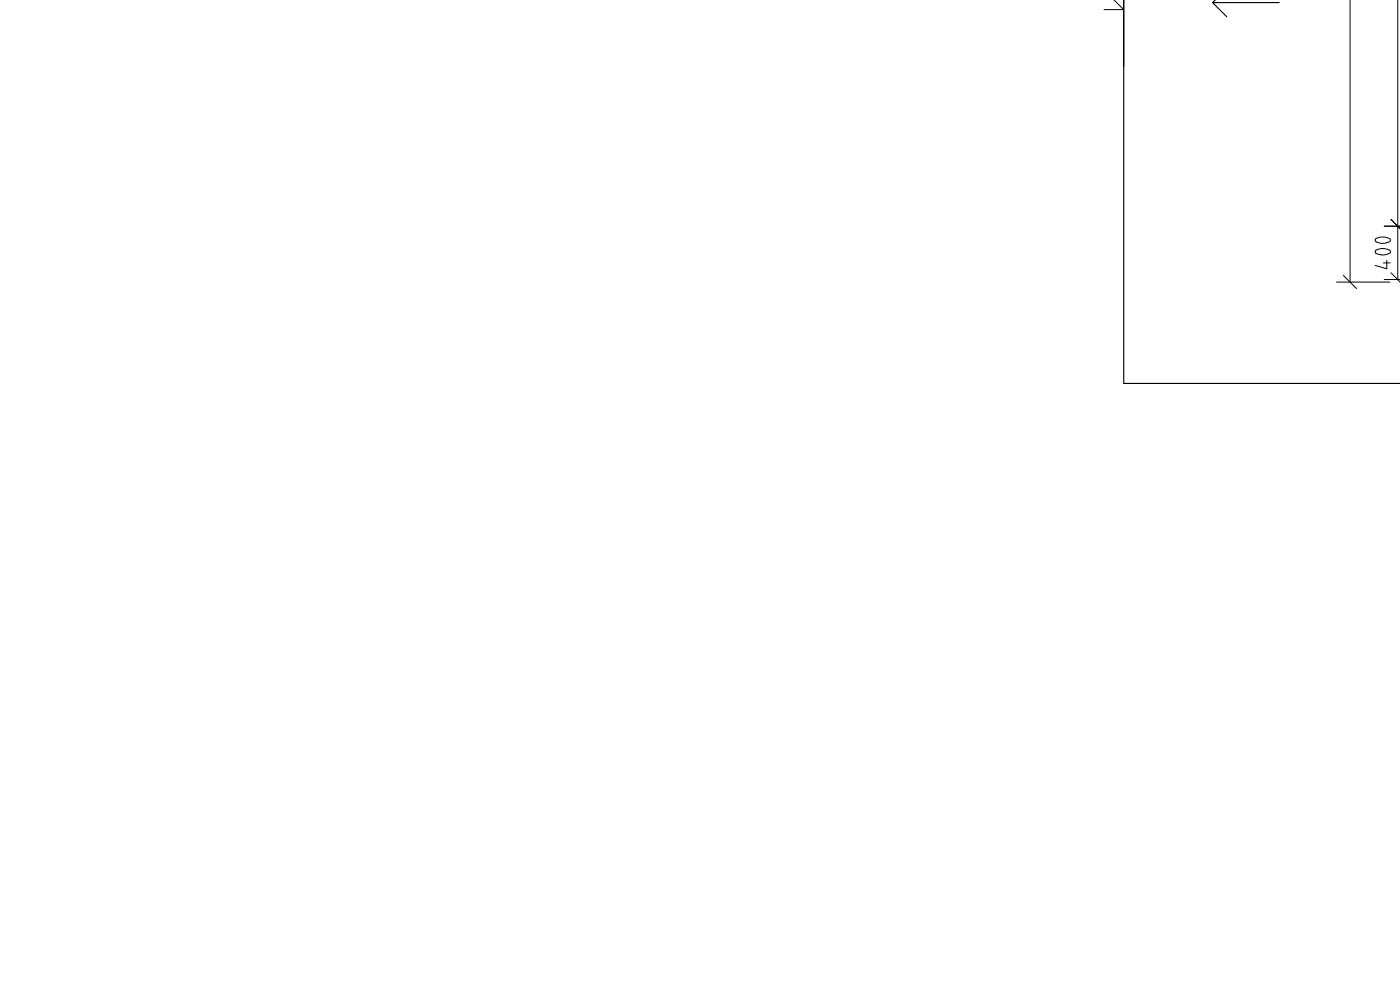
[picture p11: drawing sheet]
<svg xmlns="http://www.w3.org/2000/svg" width="210mm" height="148mm" viewBox="0 0 210 148" stroke-linecap="round" stroke-linejoin="round" font-family="sans-serif">
<!-- layer: 0 -->
<path d="M182.3 0l-.4 .4M168.6 10v-10v57.5h41.5M191.9 .4h-10l2.1 2.1" fill="none" stroke="#000" stroke-width=".17"/>
<!-- layer: kty -->
<path d="M167.1 0l1.5 1.4h-3M202.5 0v42.3M209.7 0v41.9M207.5 39.4h1M207.6 33.9h2.5M208 39v1.3l-1.7-.5M208.4 37.5a1.96 1.96 0 0 0-2.1 .1v.3a1.96 1.96 0 0 0 2.1 .1M208.4 35.8a1.96 1.96 0 0 0-2.1 .1v.3a1.96 1.96 0 0 0 2.1 0M208.4 37.5a.32 .32 0 0 1 0 .5M208.4 35.8a.32 .32 0 0 1 0 .5M200.5 42.3h8M207.6 41.9h2.5" fill="none" stroke="#000" stroke-width=".15"/>
<!-- layer: 0 -->
<path d="M208.6 32.9l1.5 1.4M201.5 41.3l2 2M208.6 40.9l1.5 1.4" fill="none" stroke="#000" stroke-width=".15"/>
</svg>
